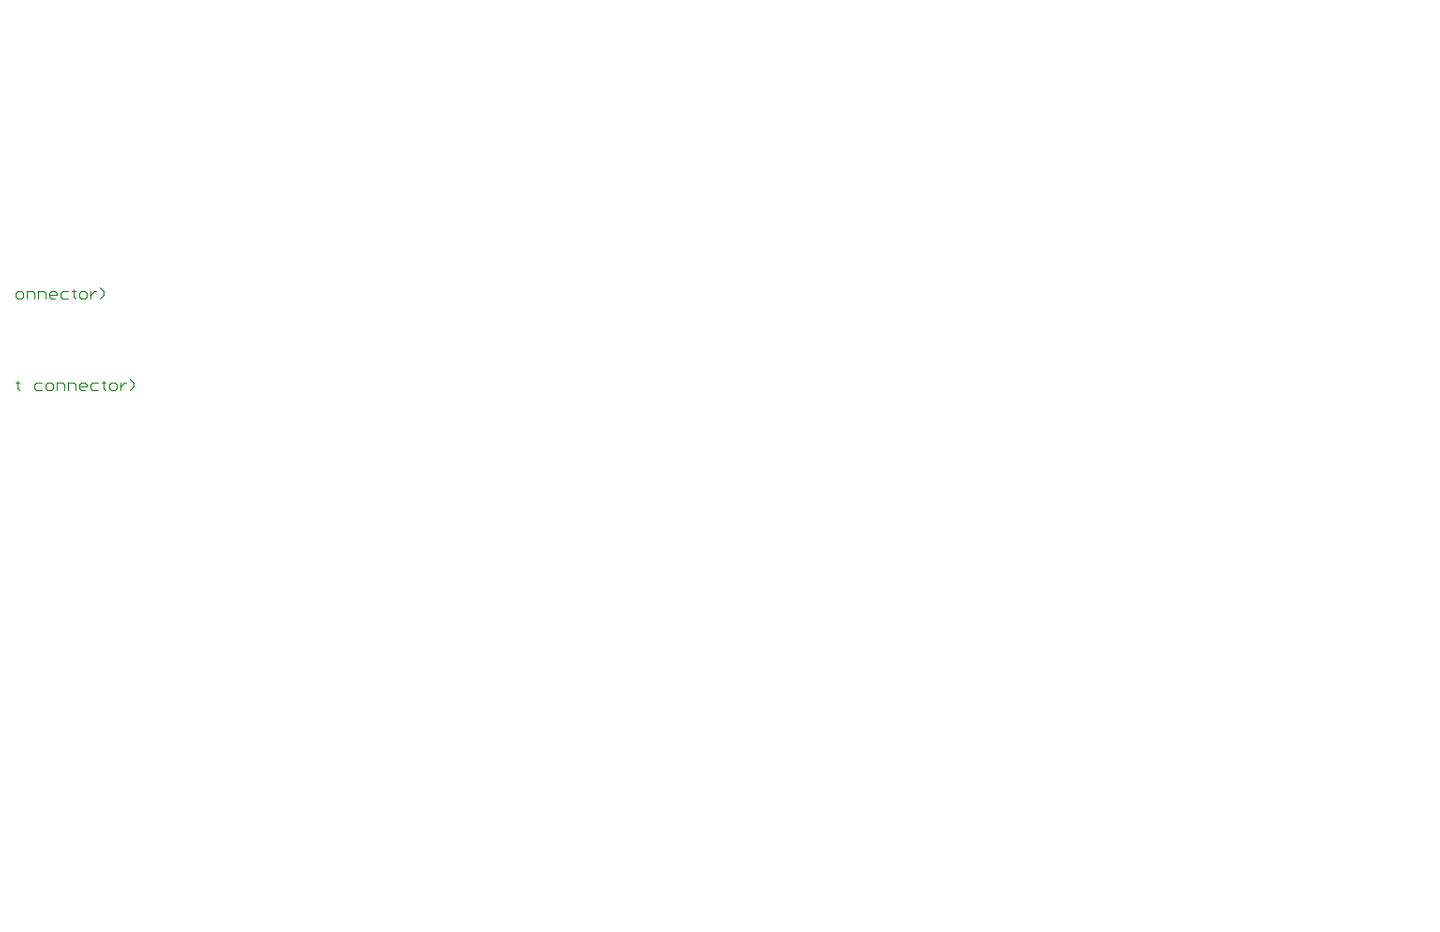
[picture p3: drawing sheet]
<svg xmlns="http://www.w3.org/2000/svg" width="432mm" height="279mm" viewBox="0 0 432 279" stroke-linecap="round" stroke-linejoin="round" font-family="sans-serif">
<g fill="none" stroke="#008000" stroke-width=".3">
<path d="M5.4 87.4h1.1l.6 .6v1.1l-.6 .6h-1.1l-.6-.6v-1.1zM8.2 89.7v-2.3h1.7l.5 .6v1.7M11.6 89.7v-2.3h1.6l.6 .6v1.7M14.9 88.5h2.3v-.5l-.6-.6h-1.1l-.6 .6v1.1l.6 .6h1.1M20.5 87.4h-1.6l-.6 .6v1.1l.6 .6h1.6M21.7 87.4h1.1M22.2 86.9v2.2l.6 .6M23.9 88l.6-.6h1.1l.5 .6v1.1l-.5 .6h-1.1l-.6-.6zM27.3 87.4v2.3M29 87.4h-.6l-1.1 1.1M30.1 86.3l1.1 1.1v1.1l-1.1 1.2M4.8 114.9h1.1"/>
<path d="M5.4 114.3v2.2l.5 .6M12.7 114.9h-1.7l-.6 .5v1.1l.6 .6h1.7M14.4 114.9h1.1l.5 .5v1.1l-.5 .6h-1.1l-.6-.6v-1.1zM17.2 117.1v-2.2h1.7l.5 .5v1.7M20.5 117.1v-2.2h1.7l.6 .5v1.7M23.9 116h2.2v-.6l-.5-.5h-1.1l-.6 .5v1.1l.6 .6h1.1M29.5 114.9h-1.7l-.5 .5v1.1l.5 .6h1.7M30.6 114.9h1.1M31.2 114.3v2.2l.5 .6M33.4 114.9h1.2l.5 .5v1.1l-.5 .6h-1.2l-.5-.6v-1.1zM36.3 114.9v2.2M37.9 114.9h-.5l-1.1 1.1"/>
<path d="M39.1 113.7l1.1 1.2v1.1l-1.1 1.1"/>
</g>
</svg>
